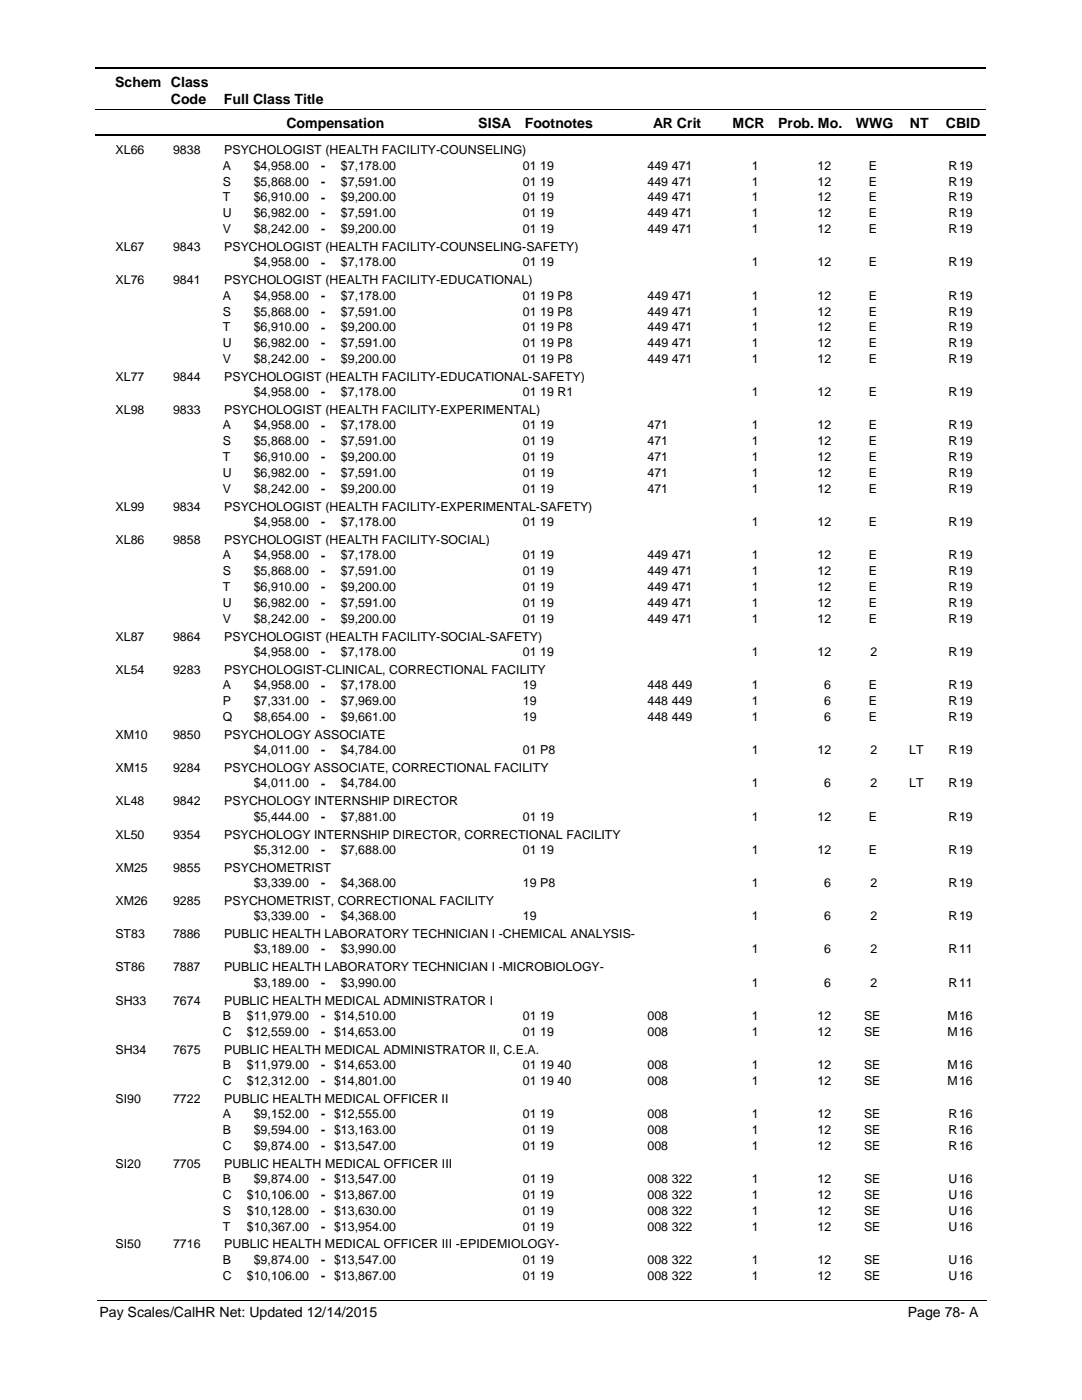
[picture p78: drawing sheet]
<svg xmlns="http://www.w3.org/2000/svg" width="216mm" height="279mm" viewBox="0 0 216 279" stroke-linecap="round" stroke-linejoin="round" font-family="sans-serif">
<defs><g id="words">
<g font-size="2.8">
<text x="23" y="17.3">Schem Class</text>
<text x="34.1" y="20.7">Code</text>
<text x="44.7" y="20.7">Full Class Title</text>
<text x="57.2" y="25.6">Compensation</text>
<text x="95.4" y="25.6">SISA</text>
<text x="104.7" y="25.6">Footnotes</text>
<text x="130.3" y="25.6">AR Crit</text>
<text x="146.2" y="25.6">MCR</text>
<text x="155.3" y="25.6">Prob. Mo.</text>
<text x="170.8" y="25.6">WWG</text>
<text x="181.5" y="25.6">NT</text>
<text x="188.7" y="25.6">CBID</text>
<text x="19.9" y="262.9">Pay Scales/CalHR Net: Updated 12/14/2015</text>
<text x="181.1" y="262.9">Page 78- A</text>
</g>
<g font-size="2.5">
<text x="23" y="30.8">XL66</text>
<text x="34.5" y="30.8">9838</text>
<text x="44.5" y="33.9">A</text>
<text x="44.7" y="30.8">PSYCHOLOGIST (HEALTH FACILITY-COUNSELING)</text>
<text x="50.6" y="33.9">$4,958.00</text>
<text x="64.1" y="33.9">-</text>
<text x="68" y="33.9">$7,178.00</text>
<text x="104.3" y="33.9">01 19</text>
<text x="129.2" y="33.9">449 471</text>
<text x="150" y="33.9">1</text>
<text x="163.1" y="33.9">12</text>
<text x="173.4" y="33.9">E</text>
<text x="189.3" y="33.9">R</text>
<text x="191.4" y="33.9">19</text>
<text x="44.5" y="37">S</text>
<text x="44.5" y="40.2">T</text>
<text x="50.6" y="37">$5,868.00</text>
<text x="50.6" y="40.2">$6,910.00</text>
<text x="64.1" y="37.1">-</text>
<text x="64.1" y="40.2">-</text>
<text x="68" y="37">$7,591.00</text>
<text x="68" y="40.2">$9,200.00</text>
<text x="104.3" y="37">01 19</text>
<text x="104.3" y="40.2">01 19</text>
<text x="129.2" y="37">449 471</text>
<text x="129.2" y="40.2">449 471</text>
<text x="150" y="40.2">1</text>
<text x="150" y="37">1</text>
<text x="163.1" y="37">12</text>
<text x="163.1" y="40.2">12</text>
<text x="173.4" y="37">E</text>
<text x="173.4" y="40.2">E</text>
<text x="189.3" y="40.2">R</text>
<text x="189.3" y="37">R</text>
<text x="191.4" y="37">19</text>
<text x="191.4" y="40.2">19</text>
<text x="44.5" y="43.4">U</text>
<text x="44.5" y="46.5">V</text>
<text x="50.6" y="43.4">$6,982.00</text>
<text x="50.6" y="46.5">$8,242.00</text>
<text x="64.1" y="43.4">-</text>
<text x="64.1" y="46.6">-</text>
<text x="68" y="46.5">$9,200.00</text>
<text x="68" y="43.4">$7,591.00</text>
<text x="104.3" y="46.5">01 19</text>
<text x="104.3" y="43.4">01 19</text>
<text x="129.2" y="46.5">449 471</text>
<text x="129.2" y="43.4">449 471</text>
<text x="150" y="43.4">1</text>
<text x="150" y="46.5">1</text>
<text x="163.1" y="43.4">12</text>
<text x="163.1" y="46.5">12</text>
<text x="173.4" y="46.5">E</text>
<text x="173.4" y="43.4">E</text>
<text x="189.3" y="43.4">R</text>
<text x="189.3" y="46.5">R</text>
<text x="191.4" y="43.4">19</text>
<text x="191.4" y="46.5">19</text>
<text x="23" y="50.1">XL67</text>
<text x="34.5" y="50.1">9843</text>
<text x="44.7" y="50.1">PSYCHOLOGIST (HEALTH FACILITY-COUNSELING-SAFETY)</text>
<text x="50.6" y="53.1">$4,958.00</text>
<text x="64.1" y="53.2">-</text>
<text x="68" y="53.1">$7,178.00</text>
<text x="104.3" y="53.1">01 19</text>
<text x="150" y="53.1">1</text>
<text x="163.1" y="53.1">12</text>
<text x="173.4" y="53.1">E</text>
<text x="189.3" y="53.1">R</text>
<text x="191.4" y="53.1">19</text>
<text x="23" y="56.7">XL76</text>
<text x="34.5" y="56.7">9841</text>
<text x="44.5" y="59.8">A</text>
<text x="44.7" y="56.7">PSYCHOLOGIST (HEALTH FACILITY-EDUCATIONAL)</text>
<text x="50.6" y="59.8">$4,958.00</text>
<text x="64.1" y="59.8">-</text>
<text x="68" y="59.8">$7,178.00</text>
<text x="104.3" y="59.8">01 19 P8</text>
<text x="129.2" y="59.8">449 471</text>
<text x="150" y="59.8">1</text>
<text x="163.1" y="59.8">12</text>
<text x="173.4" y="59.8">E</text>
<text x="189.3" y="59.8">R</text>
<text x="191.4" y="59.8">19</text>
<text x="44.5" y="63">S</text>
<text x="50.6" y="63">$5,868.00</text>
<text x="64.1" y="63">-</text>
<text x="68" y="63">$7,591.00</text>
<text x="104.3" y="63">01 19 P8</text>
<text x="129.2" y="63">449 471</text>
<text x="150" y="63">1</text>
<text x="163.1" y="63">12</text>
<text x="173.4" y="63">E</text>
<text x="189.3" y="63">R</text>
<text x="191.4" y="63">19</text>
<text x="44.5" y="66.1">T</text>
<text x="44.5" y="69.3">U</text>
<text x="50.6" y="66.1">$6,910.00</text>
<text x="50.6" y="69.3">$6,982.00</text>
<text x="64.1" y="66.2">-</text>
<text x="64.1" y="69.3">-</text>
<text x="68" y="66.1">$9,200.00</text>
<text x="68" y="69.3">$7,591.00</text>
<text x="104.3" y="66.1">01 19 P8</text>
<text x="104.3" y="69.3">01 19 P8</text>
<text x="129.2" y="66.1">449 471</text>
<text x="129.2" y="69.3">449 471</text>
<text x="150" y="69.3">1</text>
<text x="150" y="66.1">1</text>
<text x="163.1" y="66.1">12</text>
<text x="163.1" y="69.3">12</text>
<text x="173.4" y="66.1">E</text>
<text x="173.4" y="69.3">E</text>
<text x="189.3" y="69.3">R</text>
<text x="189.3" y="66.1">R</text>
<text x="191.4" y="66.1">19</text>
<text x="191.4" y="69.3">19</text>
<text x="23" y="76.1">XL77</text>
<text x="34.5" y="76.1">9844</text>
<text x="44.5" y="72.5">V</text>
<text x="44.7" y="76.1">PSYCHOLOGIST (HEALTH FACILITY-EDUCATIONAL-SAFETY)</text>
<text x="50.6" y="72.5">$8,242.00</text>
<text x="64.1" y="72.5">-</text>
<text x="68" y="72.5">$9,200.00</text>
<text x="104.3" y="72.5">01 19 P8</text>
<text x="129.2" y="72.5">449 471</text>
<text x="150" y="72.5">1</text>
<text x="163.1" y="72.5">12</text>
<text x="173.4" y="72.5">E</text>
<text x="189.3" y="72.5">R</text>
<text x="191.4" y="72.5">19</text>
<text x="23" y="82.7">XL98</text>
<text x="34.5" y="82.7">9833</text>
<text x="44.7" y="82.7">PSYCHOLOGIST (HEALTH FACILITY-EXPERIMENTAL)</text>
<text x="50.6" y="79.1">$4,958.00</text>
<text x="64.1" y="79.1">-</text>
<text x="68" y="79.1">$7,178.00</text>
<text x="104.3" y="79.1">01 19 R1</text>
<text x="150" y="79.1">1</text>
<text x="163.1" y="79.1">12</text>
<text x="173.4" y="79.1">E</text>
<text x="189.3" y="79.1">R</text>
<text x="191.4" y="79.1">19</text>
<text x="44.5" y="88.9">S</text>
<text x="44.5" y="85.7">A</text>
<text x="50.6" y="85.7">$4,958.00</text>
<text x="50.6" y="88.9">$5,868.00</text>
<text x="64.1" y="85.7">-</text>
<text x="64.1" y="88.9">-</text>
<text x="68" y="85.7">$7,178.00</text>
<text x="68" y="88.9">$7,591.00</text>
<text x="104.3" y="85.7">01 19</text>
<text x="104.3" y="88.9">01 19</text>
<text x="129.2" y="85.7">471</text>
<text x="129.2" y="88.9">471</text>
<text x="150" y="85.7">1</text>
<text x="150" y="88.9">1</text>
<text x="163.1" y="85.7">12</text>
<text x="163.1" y="88.9">12</text>
<text x="173.4" y="85.7">E</text>
<text x="173.4" y="88.9">E</text>
<text x="189.3" y="85.7">R</text>
<text x="189.3" y="88.9">R</text>
<text x="191.4" y="85.7">19</text>
<text x="191.4" y="88.9">19</text>
<text x="44.5" y="92.1">T</text>
<text x="44.5" y="95.2">U</text>
<text x="50.6" y="92.1">$6,910.00</text>
<text x="50.6" y="95.2">$6,982.00</text>
<text x="64.1" y="92.1">-</text>
<text x="64.1" y="95.2">-</text>
<text x="68" y="92.1">$9,200.00</text>
<text x="68" y="95.2">$7,591.00</text>
<text x="104.3" y="92.1">01 19</text>
<text x="104.3" y="95.2">01 19</text>
<text x="129.2" y="92.1">471</text>
<text x="129.2" y="95.2">471</text>
<text x="150" y="92.1">1</text>
<text x="150" y="95.2">1</text>
<text x="163.1" y="92.1">12</text>
<text x="163.1" y="95.2">12</text>
<text x="173.4" y="92.1">E</text>
<text x="173.4" y="95.2">E</text>
<text x="189.3" y="92.1">R</text>
<text x="189.3" y="95.2">R</text>
<text x="191.4" y="92.1">19</text>
<text x="191.4" y="95.2">19</text>
<text x="23" y="102">XL99</text>
<text x="34.5" y="102">9834</text>
<text x="44.5" y="98.4">V</text>
<text x="44.7" y="102">PSYCHOLOGIST (HEALTH FACILITY-EXPERIMENTAL-SAFETY)</text>
<text x="50.6" y="98.4">$8,242.00</text>
<text x="64.1" y="98.4">-</text>
<text x="68" y="98.4">$9,200.00</text>
<text x="104.3" y="98.4">01 19</text>
<text x="129.2" y="98.4">471</text>
<text x="150" y="98.4">1</text>
<text x="163.1" y="98.4">12</text>
<text x="173.4" y="98.4">E</text>
<text x="189.3" y="98.4">R</text>
<text x="191.4" y="98.4">19</text>
<text x="50.6" y="105">$4,958.00</text>
<text x="64.1" y="105.1">-</text>
<text x="68" y="105">$7,178.00</text>
<text x="104.3" y="105">01 19</text>
<text x="150" y="105">1</text>
<text x="163.1" y="105">12</text>
<text x="173.4" y="105">E</text>
<text x="189.3" y="105">R</text>
<text x="191.4" y="105">19</text>
<text x="23" y="108.6">XL86</text>
<text x="34.5" y="108.6">9858</text>
<text x="44.5" y="111.6">A</text>
<text x="44.7" y="108.6">PSYCHOLOGIST (HEALTH FACILITY-SOCIAL)</text>
<text x="50.6" y="111.6">$4,958.00</text>
<text x="64.1" y="111.7">-</text>
<text x="68" y="111.6">$7,178.00</text>
<text x="104.3" y="111.6">01 19</text>
<text x="129.2" y="111.6">449 471</text>
<text x="150" y="111.6">1</text>
<text x="163.1" y="111.6">12</text>
<text x="173.4" y="111.6">E</text>
<text x="189.3" y="111.6">R</text>
<text x="191.4" y="111.6">19</text>
<text x="44.5" y="114.8">S</text>
<text x="44.5" y="118">T</text>
<text x="50.6" y="114.8">$5,868.00</text>
<text x="50.6" y="118">$6,910.00</text>
<text x="64.1" y="114.9">-</text>
<text x="64.1" y="118">-</text>
<text x="68" y="114.8">$7,591.00</text>
<text x="68" y="118">$9,200.00</text>
<text x="104.3" y="114.8">01 19</text>
<text x="104.3" y="118">01 19</text>
<text x="129.2" y="114.8">449 471</text>
<text x="129.2" y="118">449 471</text>
<text x="150" y="114.8">1</text>
<text x="150" y="118">1</text>
<text x="163.1" y="114.8">12</text>
<text x="163.1" y="118">12</text>
<text x="173.4" y="114.8">E</text>
<text x="173.4" y="118">E</text>
<text x="189.3" y="114.8">R</text>
<text x="189.3" y="118">R</text>
<text x="191.4" y="114.8">19</text>
<text x="191.4" y="118">19</text>
<text x="44.5" y="121.2">U</text>
<text x="44.5" y="124.3">V</text>
<text x="50.6" y="121.2">$6,982.00</text>
<text x="50.6" y="124.3">$8,242.00</text>
<text x="64.1" y="121.2">-</text>
<text x="64.1" y="124.4">-</text>
<text x="68" y="121.2">$7,591.00</text>
<text x="68" y="124.3">$9,200.00</text>
<text x="104.3" y="121.2">01 19</text>
<text x="104.3" y="124.3">01 19</text>
<text x="129.2" y="121.2">449 471</text>
<text x="129.2" y="124.3">449 471</text>
<text x="150" y="121.2">1</text>
<text x="150" y="124.3">1</text>
<text x="163.1" y="121.2">12</text>
<text x="163.1" y="124.3">12</text>
<text x="173.4" y="121.2">E</text>
<text x="173.4" y="124.3">E</text>
<text x="189.3" y="121.2">R</text>
<text x="189.3" y="124.3">R</text>
<text x="191.4" y="121.2">19</text>
<text x="191.4" y="124.3">19</text>
<text x="23" y="127.9">XL87</text>
<text x="34.5" y="127.9">9864</text>
<text x="44.7" y="127.9">PSYCHOLOGIST (HEALTH FACILITY-SOCIAL-SAFETY)</text>
<text x="50.6" y="130.9">$4,958.00</text>
<text x="64.1" y="131">-</text>
<text x="68" y="130.9">$7,178.00</text>
<text x="104.3" y="130.9">01 19</text>
<text x="150" y="130.9">1</text>
<text x="163.1" y="130.9">12</text>
<text x="173.7" y="130.9">2</text>
<text x="189.3" y="130.9">R</text>
<text x="191.4" y="130.9">19</text>
<text x="23" y="134.5">XL54</text>
<text x="34.5" y="134.5">9283</text>
<text x="44.5" y="137.6">A</text>
<text x="44.7" y="134.5">PSYCHOLOGIST-CLINICAL, CORRECTIONAL FACILITY</text>
<text x="50.6" y="137.6">$4,958.00</text>
<text x="64.1" y="137.6">-</text>
<text x="68" y="137.6">$7,178.00</text>
<text x="104.3" y="137.6">19</text>
<text x="129.2" y="137.6">448 449</text>
<text x="150" y="137.6">1</text>
<text x="164.5" y="137.6">6</text>
<text x="173.4" y="137.6">E</text>
<text x="189.3" y="137.6">R</text>
<text x="191.4" y="137.6">19</text>
<text x="44.5" y="140.7">P</text>
<text x="44.5" y="143.9">Q</text>
<text x="50.6" y="140.7">$7,331.00</text>
<text x="50.6" y="143.9">$8,654.00</text>
<text x="64.1" y="140.8">-</text>
<text x="64.1" y="144">-</text>
<text x="68" y="140.7">$7,969.00</text>
<text x="68" y="143.9">$9,661.00</text>
<text x="104.3" y="140.7">19</text>
<text x="104.3" y="143.9">19</text>
<text x="129.2" y="140.7">448 449</text>
<text x="129.2" y="143.9">448 449</text>
<text x="150" y="140.7">1</text>
<text x="150" y="143.9">1</text>
<text x="164.5" y="140.7">6</text>
<text x="164.5" y="143.9">6</text>
<text x="173.4" y="140.7">E</text>
<text x="173.4" y="143.9">E</text>
<text x="189.3" y="140.7">R</text>
<text x="189.3" y="143.9">R</text>
<text x="191.4" y="140.7">19</text>
<text x="191.4" y="143.9">19</text>
<text x="23" y="147.5">XM10</text>
<text x="34.5" y="147.5">9850</text>
<text x="44.7" y="147.5">PSYCHOLOGY ASSOCIATE</text>
<text x="23" y="154.1">XM15</text>
<text x="34.5" y="154.1">9284</text>
<text x="44.7" y="154.1">PSYCHOLOGY ASSOCIATE, CORRECTIONAL FACILITY</text>
<text x="50.6" y="150.5">$4,011.00</text>
<text x="64.1" y="150.6">-</text>
<text x="68" y="150.5">$4,784.00</text>
<text x="104.3" y="150.5">01 P8</text>
<text x="150" y="150.5">1</text>
<text x="163.1" y="150.5">12</text>
<text x="173.7" y="150.5">2</text>
<text x="181.4" y="150.5">LT</text>
<text x="189.3" y="150.5">R</text>
<text x="191.4" y="150.5">19</text>
<text x="23" y="160.7">XL48</text>
<text x="34.5" y="160.7">9842</text>
<text x="44.7" y="160.7">PSYCHOLOGY INTERNSHIP DIRECTOR</text>
<text x="50.6" y="157.1">$4,011.00</text>
<text x="64.1" y="157.2">-</text>
<text x="68" y="157.1">$4,784.00</text>
<text x="150" y="157.1">1</text>
<text x="164.5" y="157.1">6</text>
<text x="173.7" y="157.1">2</text>
<text x="181.4" y="157.1">LT</text>
<text x="189.3" y="157.1">R</text>
<text x="191.4" y="157.1">19</text>
<text x="23" y="167.4">XL50</text>
<text x="34.5" y="167.4">9354</text>
<text x="44.7" y="167.4">PSYCHOLOGY INTERNSHIP DIRECTOR, CORRECTIONAL FACILITY</text>
<text x="50.6" y="163.8">$5,444.00</text>
<text x="64.1" y="163.8">-</text>
<text x="68" y="163.8">$7,881.00</text>
<text x="104.3" y="163.8">01 19</text>
<text x="150" y="163.8">1</text>
<text x="163.1" y="163.8">12</text>
<text x="173.4" y="163.8">E</text>
<text x="189.3" y="163.8">R</text>
<text x="191.4" y="163.8">19</text>
<text x="23" y="174">XM25</text>
<text x="34.5" y="174">9855</text>
<text x="44.7" y="174">PSYCHOMETRIST</text>
<text x="50.6" y="170.4">$5,312.00</text>
<text x="64.1" y="170.4">-</text>
<text x="68" y="170.4">$7,688.00</text>
<text x="104.3" y="170.4">01 19</text>
<text x="150" y="170.4">1</text>
<text x="163.1" y="170.4">12</text>
<text x="173.4" y="170.4">E</text>
<text x="189.3" y="170.4">R</text>
<text x="191.4" y="170.4">19</text>
<text x="50.6" y="177">$3,339.00</text>
<text x="64.1" y="177">-</text>
<text x="68" y="177">$4,368.00</text>
<text x="104.3" y="177">19 P8</text>
<text x="150" y="177">1</text>
<text x="164.5" y="177">6</text>
<text x="173.7" y="177">2</text>
<text x="189.3" y="177">R</text>
<text x="191.4" y="177">19</text>
<text x="23" y="180.6">XM26</text>
<text x="34.5" y="180.6">9285</text>
<text x="44.7" y="180.6">PSYCHOMETRIST, CORRECTIONAL FACILITY</text>
<text x="50.6" y="183.7">$3,339.00</text>
<text x="64.1" y="183.7">-</text>
<text x="68" y="183.7">$4,368.00</text>
<text x="104.3" y="183.7">19</text>
<text x="150" y="183.7">1</text>
<text x="164.5" y="183.7">6</text>
<text x="173.7" y="183.7">2</text>
<text x="189.3" y="183.7">R</text>
<text x="191.4" y="183.7">19</text>
<text x="23" y="187.2">ST83</text>
<text x="34.5" y="187.2">7886</text>
<text x="44.7" y="187.2">PUBLIC HEALTH LABORATORY TECHNICIAN I -CHEMICAL ANALYSIS-</text>
<text x="50.6" y="190.3">$3,189.00</text>
<text x="64.1" y="190.3">-</text>
<text x="68" y="190.3">$3,990.00</text>
<text x="150" y="190.3">1</text>
<text x="164.5" y="190.3">6</text>
<text x="173.7" y="190.3">2</text>
<text x="189.3" y="190.3">R</text>
<text x="191.4" y="190.3">11</text>
<text x="23" y="193.8">ST86</text>
<text x="34.5" y="193.8">7887</text>
<text x="44.7" y="193.8">PUBLIC HEALTH LABORATORY TECHNICIAN I -MICROBIOLOGY-</text>
<text x="50.6" y="196.9">$3,189.00</text>
<text x="64.1" y="196.9">-</text>
<text x="68" y="196.9">$3,990.00</text>
<text x="150" y="196.9">1</text>
<text x="164.5" y="196.9">6</text>
<text x="173.7" y="196.9">2</text>
<text x="189.3" y="196.9">R</text>
<text x="191.4" y="196.9">11</text>
<text x="23" y="200.5">SH33</text>
<text x="34.5" y="200.5">7674</text>
<text x="44.5" y="203.5">B</text>
<text x="44.7" y="200.5">PUBLIC HEALTH MEDICAL ADMINISTRATOR I</text>
<text x="49.3" y="203.5">$11,979.00</text>
<text x="64.1" y="203.6">- $14,510.00</text>
<text x="104.3" y="203.5">01 19</text>
<text x="129.2" y="203.5">008</text>
<text x="150" y="203.5">1</text>
<text x="163.1" y="203.5">12</text>
<text x="172.4" y="203.5">SE</text>
<text x="189.1" y="203.5">M</text>
<text x="191.4" y="203.5">16</text>
<text x="44.5" y="206.7">C</text>
<text x="49.3" y="206.7">$12,559.00</text>
<text x="64.1" y="206.7">- $14,653.00</text>
<text x="104.3" y="206.7">01 19</text>
<text x="129.2" y="206.7">008</text>
<text x="150" y="206.7">1</text>
<text x="163.1" y="206.7">12</text>
<text x="172.4" y="206.7">SE</text>
<text x="189.1" y="206.7">M</text>
<text x="191.4" y="206.7">16</text>
<text x="23" y="210.3">SH34</text>
<text x="34.5" y="210.3">7675</text>
<text x="44.5" y="213.3">B</text>
<text x="44.7" y="210.3">PUBLIC HEALTH MEDICAL ADMINISTRATOR II, C.E.A.</text>
<text x="49.3" y="213.3">$11,979.00</text>
<text x="64.1" y="213.3">- $14,653.00</text>
<text x="104.3" y="213.3">01 19 40</text>
<text x="129.2" y="213.3">008</text>
<text x="150" y="213.3">1</text>
<text x="163.1" y="213.3">12</text>
<text x="172.4" y="213.3">SE</text>
<text x="189.1" y="213.3">M</text>
<text x="191.4" y="213.3">16</text>
<text x="23" y="220">SI90</text>
<text x="34.5" y="220">7722</text>
<text x="44.5" y="216.5">C</text>
<text x="44.7" y="220">PUBLIC HEALTH MEDICAL OFFICER II</text>
<text x="49.3" y="216.5">$12,312.00</text>
<text x="64.1" y="216.5">- $14,801.00</text>
<text x="104.3" y="216.5">01 19 40</text>
<text x="129.2" y="216.5">008</text>
<text x="150" y="216.5">1</text>
<text x="163.1" y="216.5">12</text>
<text x="172.4" y="216.5">SE</text>
<text x="189.1" y="216.5">M</text>
<text x="191.4" y="216.5">16</text>
<text x="44.5" y="223.1">A</text>
<text x="44.5" y="226.3">B</text>
<text x="50.6" y="223.1">$9,152.00</text>
<text x="50.6" y="226.3">$9,594.00</text>
<text x="64.1" y="223.1">- $12,555.00</text>
<text x="64.1" y="226.3">- $13,163.00</text>
<text x="104.3" y="223.1">01 19</text>
<text x="104.3" y="226.3">01 19</text>
<text x="129.2" y="223.1">008</text>
<text x="129.2" y="226.3">008</text>
<text x="150" y="223.1">1</text>
<text x="150" y="226.3">1</text>
<text x="163.1" y="223.1">12</text>
<text x="163.1" y="226.3">12</text>
<text x="172.4" y="223.1">SE</text>
<text x="172.4" y="226.3">SE</text>
<text x="189.3" y="223.1">R</text>
<text x="189.3" y="226.3">R</text>
<text x="191.4" y="223.1">16</text>
<text x="191.4" y="226.3">16</text>
<text x="23" y="233">SI20</text>
<text x="34.5" y="233">7705</text>
<text x="44.5" y="229.4">C</text>
<text x="44.7" y="233">PUBLIC HEALTH MEDICAL OFFICER III</text>
<text x="50.6" y="229.4">$9,874.00</text>
<text x="64.1" y="229.5">- $13,547.00</text>
<text x="104.3" y="229.4">01 19</text>
<text x="129.2" y="229.4">008</text>
<text x="150" y="229.4">1</text>
<text x="163.1" y="229.4">12</text>
<text x="172.4" y="229.4">SE</text>
<text x="189.3" y="229.4">R</text>
<text x="191.4" y="229.4">16</text>
<text x="44.5" y="236.1">B</text>
<text x="44.5" y="239.2">C</text>
<text x="49.3" y="239.2">$10,106.00</text>
<text x="50.6" y="236.1">$9,874.00</text>
<text x="64.1" y="236.1">- $13,547.00</text>
<text x="64.1" y="239.3">- $13,867.00</text>
<text x="104.3" y="239.2">01 19</text>
<text x="104.3" y="236.1">01 19</text>
<text x="129.2" y="239.2">008 322</text>
<text x="129.2" y="236.1">008 322</text>
<text x="150" y="239.2">1</text>
<text x="150" y="236.1">1</text>
<text x="163.1" y="236.1">12</text>
<text x="163.1" y="239.2">12</text>
<text x="172.4" y="239.2">SE</text>
<text x="172.4" y="236.1">SE</text>
<text x="189.3" y="239.2">U</text>
<text x="189.3" y="236.1">U</text>
<text x="191.4" y="236.1">16</text>
<text x="191.4" y="239.2">16</text>
<text x="44.5" y="242.4">S</text>
<text x="44.5" y="245.6">T</text>
<text x="49.3" y="242.4">$10,128.00</text>
<text x="49.3" y="245.6">$10,367.00</text>
<text x="64.1" y="242.4">- $13,630.00</text>
<text x="64.1" y="245.6">- $13,954.00</text>
<text x="104.3" y="245.6">01 19</text>
<text x="104.3" y="242.4">01 19</text>
<text x="129.2" y="245.6">008 322</text>
<text x="129.2" y="242.4">008 322</text>
<text x="150" y="245.6">1</text>
<text x="150" y="242.4">1</text>
<text x="163.1" y="242.4">12</text>
<text x="163.1" y="245.6">12</text>
<text x="172.4" y="245.6">SE</text>
<text x="172.4" y="242.4">SE</text>
<text x="189.3" y="245.6">U</text>
<text x="189.3" y="242.4">U</text>
<text x="191.4" y="242.4">16</text>
<text x="191.4" y="245.6">16</text>
<text x="23" y="249.2">SI50</text>
<text x="34.5" y="249.2">7716</text>
<text x="44.7" y="249.2">PUBLIC HEALTH MEDICAL OFFICER III -EPIDEMIOLOGY-</text>
<text x="44.5" y="252.2">B</text>
<text x="44.5" y="255.4">C</text>
<text x="49.3" y="255.4">$10,106.00</text>
<text x="50.6" y="252.2">$9,874.00</text>
<text x="64.1" y="252.2">- $13,547.00</text>
<text x="64.1" y="255.4">- $13,867.00</text>
<text x="104.3" y="252.2">01 19</text>
<text x="104.3" y="255.4">01 19</text>
<text x="129.2" y="252.2">008 322</text>
<text x="129.2" y="255.4">008 322</text>
<text x="150" y="252.2">1</text>
<text x="150" y="255.4">1</text>
<text x="163.1" y="252.2">12</text>
<text x="163.1" y="255.4">12</text>
<text x="172.4" y="252.2">SE</text>
<text x="172.4" y="255.4">SE</text>
<text x="189.3" y="252.2">U</text>
<text x="189.3" y="255.4">U</text>
<text x="191.4" y="252.2">16</text>
<text x="191.4" y="255.4">16</text>
</g>
</g></defs>
<path d="M19 13.5h177.8M19 27h177.8" fill="none" stroke="#000" stroke-width=".36"/>
<path d="M19 21.8h177.8" fill="none" stroke="#000" stroke-width=".2"/>
<g fill="#fff">
<path d="M46.9 31.2h16.3v3h-16.3z"/>
<path d="M191 31.2h4.2v3h-4.2z"/>
<path d="M46.9 34.4h16.3v3h-16.3z"/>
<path d="M191 34.4h4.2v3h-4.2z"/>
<path d="M46.9 37.6h16.3v3h-16.3z"/>
<path d="M191 37.6h4.2v3h-4.2z"/>
<path d="M46.9 40.7h16.3v3h-16.3z"/>
<path d="M191 40.7h4.2v3h-4.2z"/>
<path d="M46.9 43.9h16.3v3h-16.3z"/>
<path d="M191 43.9h4.2v3h-4.2z"/>
<path d="M46.9 50.5h16.3v3h-16.3z"/>
<path d="M191 50.5h4.2v3h-4.2z"/>
<path d="M46.9 57.2h16.3v2.9h-16.3z"/>
<path d="M191 57.2h4.2v2.9h-4.2z"/>
<path d="M46.9 60.3h16.3v3h-16.3z"/>
<path d="M191 60.3h4.2v3h-4.2z"/>
<path d="M46.9 63.5h16.3v3h-16.3z"/>
<path d="M191 63.5h4.2v3h-4.2z"/>
<path d="M46.9 66.7h16.3v3h-16.3z"/>
<path d="M191 66.7h4.2v3h-4.2z"/>
<path d="M46.9 69.8h16.3v3h-16.3z"/>
<path d="M191 69.8h4.2v3h-4.2z"/>
<path d="M46.9 76.5h16.3v2.9h-16.3z"/>
<path d="M191 76.5h4.2v2.9h-4.2z"/>
<path d="M46.9 83.1h16.3v3h-16.3z"/>
<path d="M191 83.1h4.2v3h-4.2z"/>
<path d="M46.9 86.3h16.3v2.9h-16.3z"/>
<path d="M191 86.3h4.2v2.9h-4.2z"/>
<path d="M46.9 89.4h16.3v3h-16.3z"/>
<path d="M191 89.4h4.2v3h-4.2z"/>
<path d="M46.9 92.6h16.3v3h-16.3z"/>
<path d="M191 92.6h4.2v3h-4.2z"/>
<path d="M46.9 95.8h16.3v2.9h-16.3z"/>
<path d="M191 95.8h4.2v2.9h-4.2z"/>
<path d="M46.9 102.4h16.3v3h-16.3z"/>
<path d="M191 102.4h4.2v3h-4.2z"/>
<path d="M46.9 109h16.3v3h-16.3z"/>
<path d="M191 109h4.2v3h-4.2z"/>
<path d="M46.9 112.2h16.3v3h-16.3z"/>
<path d="M191 112.2h4.2v3h-4.2z"/>
<path d="M46.9 115.4h16.3v2.9h-16.3z"/>
<path d="M191 115.4h4.2v2.9h-4.2z"/>
<path d="M46.9 118.5h16.3v3h-16.3z"/>
<path d="M191 118.5h4.2v3h-4.2z"/>
<path d="M46.9 121.7h16.3v3h-16.3z"/>
<path d="M191 121.7h4.2v3h-4.2z"/>
<path d="M46.9 128.3h16.3v3h-16.3z"/>
<path d="M191 128.3h4.2v3h-4.2z"/>
<path d="M46.9 135h16.3v2.9h-16.3z"/>
<path d="M191 135h4.2v2.9h-4.2z"/>
<path d="M46.9 138.1h16.3v3h-16.3z"/>
<path d="M191 138.1h4.2v3h-4.2z"/>
<path d="M46.9 141.3h16.3v3h-16.3z"/>
<path d="M191 141.3h4.2v3h-4.2z"/>
<path d="M46.9 147.9h16.3v3h-16.3z"/>
<path d="M191 147.9h4.2v3h-4.2z"/>
<path d="M46.9 154.5h16.3v3h-16.3z"/>
<path d="M191 154.5h4.2v3h-4.2z"/>
<path d="M46.9 161.2h16.3v2.9h-16.3z"/>
<path d="M191 161.2h4.2v2.9h-4.2z"/>
<path d="M46.9 167.8h16.3v3h-16.3z"/>
<path d="M191 167.8h4.2v3h-4.2z"/>
<path d="M46.9 174.4h16.3v3h-16.3z"/>
<path d="M191 174.4h4.2v3h-4.2z"/>
<path d="M46.9 181h16.3v3h-16.3z"/>
<path d="M191 181h4.2v3h-4.2z"/>
<path d="M46.9 187.6h16.3v3h-16.3z"/>
<path d="M191 187.6h4.2v3h-4.2z"/>
<path d="M46.9 194.3h16.3v2.9h-16.3z"/>
<path d="M191 194.3h4.2v2.9h-4.2z"/>
<path d="M46.9 200.9h16.3v3h-16.3z"/>
<path d="M191 200.9h4.2v3h-4.2z"/>
<path d="M46.9 204.1h16.3v3h-16.3z"/>
<path d="M191 204.1h4.2v3h-4.2z"/>
<path d="M46.9 210.7h16.3v3h-16.3z"/>
<path d="M191 210.7h4.2v3h-4.2z"/>
<path d="M46.9 213.8h16.3v3h-16.3z"/>
<path d="M191 213.8h4.2v3h-4.2z"/>
<path d="M46.9 220.5h16.3v2.9h-16.3z"/>
<path d="M191 220.5h4.2v2.9h-4.2z"/>
<path d="M46.9 223.6h16.3v3h-16.3z"/>
<path d="M191 223.6h4.2v3h-4.2z"/>
<path d="M46.9 226.8h16.3v3h-16.3z"/>
<path d="M191 226.8h4.2v3h-4.2z"/>
<path d="M46.9 233.4h16.3v3h-16.3z"/>
<path d="M191 233.4h4.2v3h-4.2z"/>
<path d="M46.9 236.6h16.3v3h-16.3z"/>
<path d="M191 236.6h4.2v3h-4.2z"/>
<path d="M46.9 239.8h16.3v3h-16.3z"/>
<path d="M191 239.8h4.2v3h-4.2z"/>
<path d="M46.9 243h16.3v2.9h-16.3z"/>
<path d="M191 243h4.2v2.9h-4.2z"/>
<path d="M46.9 249.6h16.3v2.9h-16.3z"/>
<path d="M191 249.6h4.2v2.9h-4.2z"/>
<path d="M46.9 252.8h16.3v2.9h-16.3z"/>
<path d="M191 252.8h4.2v2.9h-4.2z"/>
</g>
<path d="M19.4 259.6h177.4" fill="none" stroke="#000" stroke-width=".2"/>
<use href="#words"/>
</svg>
